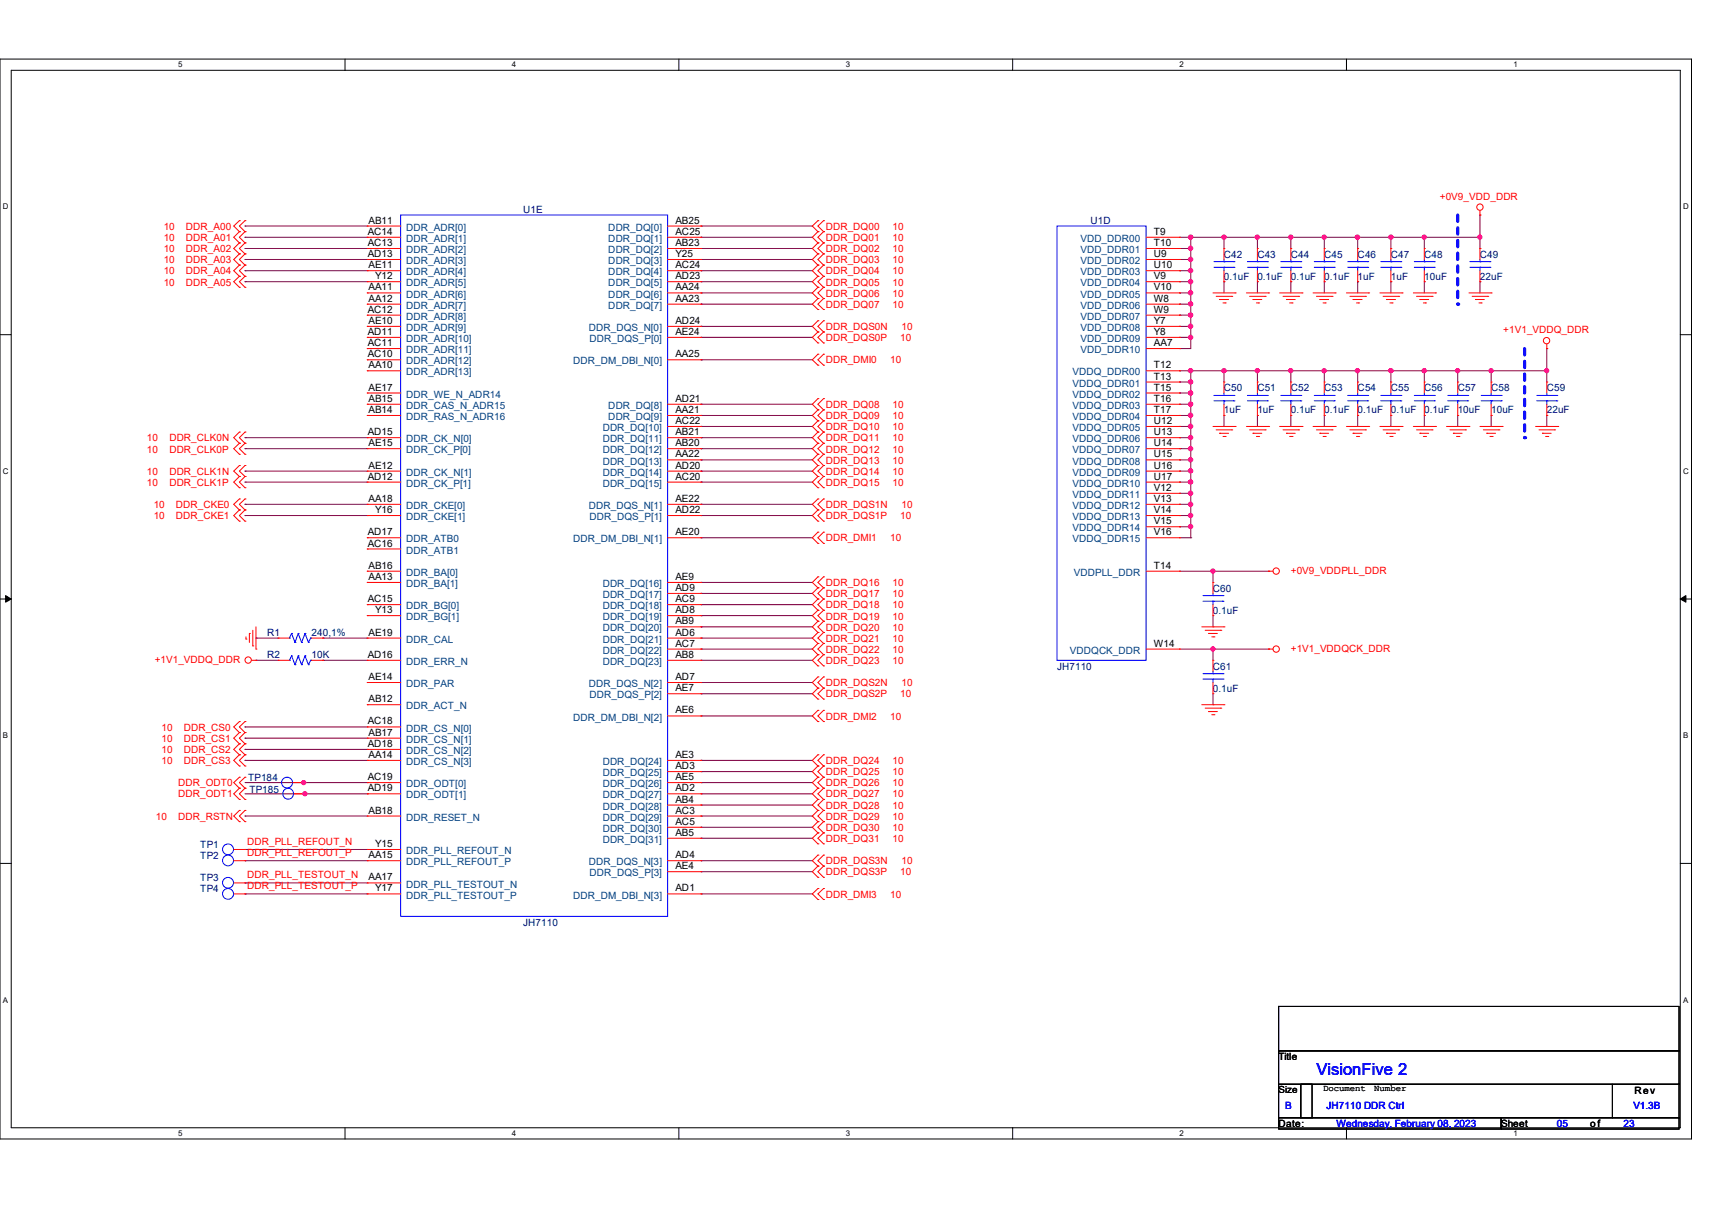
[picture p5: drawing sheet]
<svg xmlns="http://www.w3.org/2000/svg" width="297mm" height="210mm" viewBox="0 0 297 210" stroke-linecap="round" stroke-linejoin="round" font-family="sans-serif">
<defs><g id="words">
<text font-size="2.9" fill="#00f" x="228.4" y="186.4">VisionFive 2</text>
<g font-size="1.7" fill="#f00">
<text x="249.8" y="34.6">+0V9_VDD_DDR</text>
<text x="28.4" y="41.8">10</text>
<text x="28.4" y="39.9">10</text>
<text x="32.3" y="41.8">DDR_A01</text>
<text x="32.3" y="39.9">DDR_A00</text>
<text x="143.3" y="39.9">DDR_DQ00</text>
<text x="143.3" y="41.8">DDR_DQ01</text>
<text x="154.9" y="39.9">10</text>
<text x="154.9" y="41.8">10</text>
<text x="28.4" y="43.7">10</text>
<text x="28.4" y="47.6">10</text>
<text x="28.4" y="45.6">10</text>
<text x="32.3" y="43.7">DDR_A02</text>
<text x="32.3" y="47.6">DDR_A04</text>
<text x="32.3" y="45.6">DDR_A03</text>
<text x="143.3" y="43.7">DDR_DQ02</text>
<text x="143.3" y="45.6">DDR_DQ03</text>
<text x="143.3" y="47.6">DDR_DQ04</text>
<text x="154.9" y="43.7">10</text>
<text x="154.9" y="45.6">10</text>
<text x="154.9" y="47.6">10</text>
<text x="28.4" y="49.5">10</text>
<text x="32.3" y="49.5">DDR_A05</text>
<text x="143.3" y="49.5">DDR_DQ05</text>
<text x="143.3" y="51.4">DDR_DQ06</text>
<text x="143.3" y="53.4">DDR_DQ07</text>
<text x="154.9" y="49.5">10</text>
<text x="154.9" y="51.4">10</text>
<text x="154.9" y="53.4">10</text>
<text x="143.3" y="57.2">DDR_DQS0N</text>
<text x="143.3" y="59.2">DDR_DQS0P</text>
<text x="156.2" y="59.2">10</text>
<text x="156.4" y="57.2">10</text>
<text x="260.8" y="57.8">+1V1_VDDQ_DDR</text>
<text x="143.3" y="63">DDR_DMI0</text>
<text x="154.4" y="63">10</text>
<text x="143.3" y="70.7">DDR_DQ08</text>
<text x="154.9" y="70.7">10</text>
<text x="25.5" y="76.5">10</text>
<text x="29.4" y="76.5">DDR_CLK0N</text>
<text x="143.3" y="72.7">DDR_DQ09</text>
<text x="143.3" y="74.6">DDR_DQ10</text>
<text x="143.3" y="76.5">DDR_DQ11</text>
<text x="154.9" y="72.7">10</text>
<text x="154.9" y="74.6">10</text>
<text x="154.9" y="76.5">10</text>
<text x="25.5" y="78.5">10</text>
<text x="25.5" y="82.3">10</text>
<text x="29.4" y="78.5">DDR_CLK0P</text>
<text x="29.4" y="82.3">DDR_CLK1N</text>
<text x="143.3" y="78.5">DDR_DQ12</text>
<text x="143.3" y="80.4">DDR_DQ13</text>
<text x="143.3" y="82.3">DDR_DQ14</text>
<text x="154.9" y="78.5">10</text>
<text x="154.9" y="80.4">10</text>
<text x="154.9" y="82.3">10</text>
<text x="25.5" y="84.2">10</text>
<text x="26.7" y="88.1">10</text>
<text x="29.4" y="84.2">DDR_CLK1P</text>
<text x="30.5" y="88.1">DDR_CKE0</text>
<text x="143.3" y="84.2">DDR_DQ15</text>
<text x="143.3" y="88.1">DDR_DQS1N</text>
<text x="154.9" y="84.2">10</text>
<text x="156.4" y="88.1">10</text>
<text x="26.7" y="90">10</text>
<text x="30.5" y="90">DDR_CKE1</text>
<text x="143.3" y="90">DDR_DQS1P</text>
<text x="143.3" y="93.9">DDR_DMI1</text>
<text x="154.4" y="93.9">10</text>
<text x="156.2" y="90">10</text>
<text x="143.3" y="101.6">DDR_DQ16</text>
<text x="154.9" y="101.6">10</text>
<text x="223.9" y="99.5">+0V9_VDDPLL_DDR</text>
<text x="143.3" y="103.5">DDR_DQ17</text>
<text x="143.3" y="105.5">DDR_DQ18</text>
<text x="143.3" y="107.4">DDR_DQ19</text>
<text x="154.9" y="103.5">10</text>
<text x="154.9" y="105.5">10</text>
<text x="154.9" y="107.4">10</text>
<text x="143.3" y="109.3">DDR_DQ20</text>
<text x="143.3" y="111.3">DDR_DQ21</text>
<text x="143.3" y="113.2">DDR_DQ22</text>
<text x="154.9" y="109.3">10</text>
<text x="154.9" y="111.3">10</text>
<text x="154.9" y="113.2">10</text>
<text x="223.9" y="113">+1V1_VDDQCK_DDR</text>
<text x="26.8" y="114.9">+1V1_VDDQ_DDR</text>
<text x="143.3" y="115.1">DDR_DQ23</text>
<text x="143.3" y="119">DDR_DQS2N</text>
<text x="154.9" y="115.1">10</text>
<text x="156.4" y="119">10</text>
<text x="143.3" y="120.9">DDR_DQS2P</text>
<text x="143.3" y="124.8">DDR_DMI2</text>
<text x="154.4" y="124.8">10</text>
<text x="156.2" y="120.9">10</text>
<text x="28" y="126.7">10</text>
<text x="28" y="128.6">10</text>
<text x="28" y="130.6">10</text>
<text x="31.9" y="126.7">DDR_CS0</text>
<text x="31.9" y="128.6">DDR_CS1</text>
<text x="31.9" y="130.6">DDR_CS2</text>
<text x="28" y="132.5">10</text>
<text x="30.9" y="136.4">DDR_ODT0</text>
<text x="31.9" y="132.5">DDR_CS3</text>
<text x="143.3" y="132.5">DDR_DQ24</text>
<text x="143.3" y="134.4">DDR_DQ25</text>
<text x="143.3" y="136.4">DDR_DQ26</text>
<text x="154.9" y="132.5">10</text>
<text x="154.9" y="134.4">10</text>
<text x="154.9" y="136.4">10</text>
<text x="27.1" y="142.2">10</text>
<text x="30.9" y="138.3">DDR_ODT1</text>
<text x="30.9" y="142.2">DDR_RSTN</text>
<text x="143.3" y="138.3">DDR_DQ27</text>
<text x="143.3" y="140.2">DDR_DQ28</text>
<text x="143.3" y="142.2">DDR_DQ29</text>
<text x="154.9" y="138.3">10</text>
<text x="154.9" y="140.2">10</text>
<text x="154.9" y="142.2">10</text>
<text x="42.9" y="146.5">DDR_PLL_REFOUT_N</text>
<text x="42.9" y="148.5">DDR_PLL_REFOUT_P</text>
<text x="143.3" y="144.1">DDR_DQ30</text>
<text x="143.3" y="146">DDR_DQ31</text>
<text x="143.3" y="149.9">DDR_DQS3N</text>
<text x="154.9" y="144.1">10</text>
<text x="154.9" y="146">10</text>
<text x="156.4" y="149.9">10</text>
<text x="42.9" y="152.3">DDR_PLL_TESTOUT_N</text>
<text x="42.9" y="154.2">DDR_PLL_TESTOUT_P</text>
<text x="143.3" y="151.8">DDR_DQS3P</text>
<text x="143.3" y="155.7">DDR_DMI3</text>
<text x="154.4" y="155.7">10</text>
<text x="156.2" y="151.8">10</text>
</g>
<g font-size="1.7">
<text x="63.8" y="40.7">AC14</text>
<text x="63.9" y="38.8">AB11</text>
<text x="117.2" y="38.8">AB25</text>
<text x="117.2" y="40.7">AC25</text>
<text x="200.2" y="40.7">T9</text>
<text x="63.8" y="42.7">AC13</text>
<text x="63.8" y="44.6">AD13</text>
<text x="63.9" y="46.5">AE11</text>
<text x="117.2" y="44.6">Y25</text>
<text x="117.2" y="42.7">AB23</text>
<text x="117.2" y="46.5">AC24</text>
<text x="200.2" y="42.7">T10</text>
<text x="200.2" y="44.6">U9</text>
<text x="200.2" y="46.5">U10</text>
<text x="63.9" y="50.4">AA11</text>
<text x="63.9" y="52.3">AA12</text>
<text x="65.1" y="48.4">Y12</text>
<text x="117.2" y="52.3">AA23</text>
<text x="117.2" y="50.4">AA24</text>
<text x="117.2" y="48.4">AD23</text>
<text x="200.2" y="48.4">V9</text>
<text x="200.2" y="50.4">V10</text>
<text x="200.2" y="52.3">W8</text>
<text x="63.8" y="54.2">AC12</text>
<text x="63.8" y="58.1">AD11</text>
<text x="63.9" y="56.2">AE10</text>
<text x="117.2" y="56.2">AD24</text>
<text x="117.2" y="58.1">AE24</text>
<text x="200.2" y="54.2">W9</text>
<text x="200.2" y="56.2">Y7</text>
<text x="200.2" y="58.1">Y8</text>
<text x="63.8" y="62">AC10</text>
<text x="63.8" y="60">AC11</text>
<text x="63.9" y="63.9">AA10</text>
<text x="117.2" y="62">AA25</text>
<text x="200.2" y="60">AA7</text>
<text x="200.2" y="63.9">T12</text>
<text x="200.2" y="65.8">T13</text>
<text x="63.9" y="71.6">AB14</text>
<text x="63.9" y="69.7">AB15</text>
<text x="63.9" y="67.7">AE17</text>
<text x="117.2" y="71.6">AA21</text>
<text x="117.2" y="69.7">AD21</text>
<text x="200.2" y="67.7">T15</text>
<text x="200.2" y="69.7">T16</text>
<text x="200.2" y="71.6">T17</text>
<text x="63.8" y="75.5">AD15</text>
<text x="63.9" y="77.4">AE15</text>
<text x="117.2" y="77.4">AB20</text>
<text x="117.2" y="75.5">AB21</text>
<text x="117.2" y="73.5">AC22</text>
<text x="200.2" y="73.5">U12</text>
<text x="200.2" y="75.5">U13</text>
<text x="200.2" y="77.4">U14</text>
<text x="63.8" y="83.2">AD12</text>
<text x="63.9" y="81.3">AE12</text>
<text x="117.2" y="79.3">AA22</text>
<text x="117.2" y="83.2">AC20</text>
<text x="117.2" y="81.3">AD20</text>
<text x="200.2" y="79.3">U15</text>
<text x="200.2" y="81.3">U16</text>
<text x="200.2" y="83.2">U17</text>
<text x="63.9" y="87">AA18</text>
<text x="65.1" y="89">Y16</text>
<text x="117.2" y="89">AD22</text>
<text x="117.2" y="87">AE22</text>
<text x="200.2" y="85.1">V12</text>
<text x="200.2" y="87">V13</text>
<text x="200.2" y="89">V14</text>
<text x="63.8" y="94.8">AC16</text>
<text x="63.8" y="92.8">AD17</text>
<text x="117.2" y="92.8">AE20</text>
<text x="200.2" y="90.9">V15</text>
<text x="200.2" y="92.8">V16</text>
<text x="63.9" y="100.6">AA13</text>
<text x="63.9" y="98.6">AB16</text>
<text x="117.2" y="100.6">AE9</text>
<text x="200.2" y="98.6">T14</text>
<text x="63.8" y="104.4">AC15</text>
<text x="65.1" y="106.3">Y13</text>
<text x="117.2" y="104.4">AC9</text>
<text x="117.2" y="106.3">AD8</text>
<text x="117.2" y="102.5">AD9</text>
<text x="63.9" y="110.2">AE19</text>
<text x="117.2" y="108.3">AB9</text>
<text x="117.2" y="112.1">AC7</text>
<text x="117.2" y="110.2">AD6</text>
<text x="200.2" y="112.1">W14</text>
<text x="63.8" y="114.1">AD16</text>
<text x="63.9" y="117.9">AE14</text>
<text x="117.2" y="114.1">AB8</text>
<text x="117.2" y="117.9">AD7</text>
<text x="117.2" y="119.9">AE7</text>
<text x="63.8" y="125.6">AC18</text>
<text x="63.9" y="121.8">AB12</text>
<text x="117.2" y="123.7">AE6</text>
<text x="63.8" y="129.5">AD18</text>
<text x="63.9" y="131.4">AA14</text>
<text x="63.9" y="127.6">AB17</text>
<text x="117.2" y="131.4">AE3</text>
<text x="63.8" y="135.3">AC19</text>
<text x="63.8" y="137.2">AD19</text>
<text x="117.2" y="137.2">AD2</text>
<text x="117.2" y="133.4">AD3</text>
<text x="117.2" y="135.3">AE5</text>
<text x="63.9" y="141.1">AB18</text>
<text x="117.2" y="139.2">AB4</text>
<text x="117.2" y="141.1">AC3</text>
<text x="117.2" y="143">AC5</text>
<text x="63.9" y="148.8">AA15</text>
<text x="65.1" y="146.9">Y15</text>
<text x="117.2" y="144.9">AB5</text>
<text x="117.2" y="148.8">AD4</text>
<text x="63.9" y="152.7">AA17</text>
<text x="65.1" y="154.6">Y17</text>
<text x="117.2" y="154.6">AD1</text>
<text x="117.2" y="150.7">AE4</text>
<text x="221.8" y="183.9">Title</text>
<text x="221.8" y="189.6">Size</text>
<text x="283.6" y="189.7">Rev</text>
<text x="221.8" y="195.5">Date:</text>
<text x="260.4" y="195.5">Sheet</text>
<text x="275.9" y="195.5">of</text>
</g>
<g font-size="1.7" fill="#004080">
<text x="70.5" y="40">DDR_ADR[0]</text>
<text x="70.5" y="42">DDR_ADR[1]</text>
<text x="105.5" y="40">DDR_DQ[0]</text>
<text x="105.5" y="42">DDR_DQ[1]</text>
<text x="187.4" y="42">VDD_DDR00</text>
<text x="70.5" y="43.9">DDR_ADR[2]</text>
<text x="70.5" y="45.8">DDR_ADR[3]</text>
<text x="70.5" y="47.8">DDR_ADR[4]</text>
<text x="105.5" y="45.8">DDR_DQ[3]</text>
<text x="105.5" y="43.9">DDR_DQ[2]</text>
<text x="105.5" y="47.8">DDR_DQ[4]</text>
<text x="187.4" y="43.9">VDD_DDR01</text>
<text x="187.4" y="45.8">VDD_DDR02</text>
<text x="187.4" y="47.8">VDD_DDR03</text>
<text x="70.5" y="49.7">DDR_ADR[5]</text>
<text x="70.5" y="51.6">DDR_ADR[6]</text>
<text x="70.5" y="53.6">DDR_ADR[7]</text>
<text x="105.5" y="53.6">DDR_DQ[7]</text>
<text x="105.5" y="51.6">DDR_DQ[6]</text>
<text x="105.5" y="49.7">DDR_DQ[5]</text>
<text x="187.4" y="49.7">VDD_DDR04</text>
<text x="187.4" y="51.6">VDD_DDR05</text>
<text x="187.4" y="53.6">VDD_DDR06</text>
<text x="70.5" y="55.5">DDR_ADR[8]</text>
<text x="70.5" y="59.3">DDR_ADR[10]</text>
<text x="70.5" y="57.4">DDR_ADR[9]</text>
<text x="102.1" y="57.4">DDR_DQS_N[0]</text>
<text x="102.3" y="59.3">DDR_DQS_P[0]</text>
<text x="187.4" y="55.5">VDD_DDR07</text>
<text x="187.4" y="57.4">VDD_DDR08</text>
<text x="187.4" y="59.3">VDD_DDR09</text>
<text x="70.5" y="65.1">DDR_ADR[13]</text>
<text x="70.5" y="63.2">DDR_ADR[12]</text>
<text x="70.5" y="61.3">DDR_ADR[11]</text>
<text x="99.4" y="63.2">DDR_DM_DBI_N[0]</text>
<text x="186.1" y="65.1">VDDQ_DDR00</text>
<text x="187.4" y="61.3">VDD_DDR10</text>
<text x="70.5" y="70.9">DDR_CAS_N_ADR15</text>
<text x="70.5" y="69">DDR_WE_N_ADR14</text>
<text x="105.5" y="70.9">DDR_DQ[8]</text>
<text x="186.1" y="67.1">VDDQ_DDR01</text>
<text x="186.1" y="69">VDDQ_DDR02</text>
<text x="186.1" y="70.9">VDDQ_DDR03</text>
<text x="70.5" y="72.9">DDR_RAS_N_ADR16</text>
<text x="70.5" y="76.7">DDR_CK_N[0]</text>
<text x="104.6" y="76.7">DDR_DQ[11]</text>
<text x="104.6" y="74.8">DDR_DQ[10]</text>
<text x="105.5" y="72.9">DDR_DQ[9]</text>
<text x="186.1" y="72.9">VDDQ_DDR04</text>
<text x="186.1" y="74.8">VDDQ_DDR05</text>
<text x="186.1" y="76.7">VDDQ_DDR06</text>
<text x="70.5" y="82.5">DDR_CK_N[1]</text>
<text x="70.5" y="78.6">DDR_CK_P[0]</text>
<text x="104.6" y="80.6">DDR_DQ[13]</text>
<text x="104.6" y="78.6">DDR_DQ[12]</text>
<text x="104.6" y="82.5">DDR_DQ[14]</text>
<text x="186.1" y="78.6">VDDQ_DDR07</text>
<text x="186.1" y="80.6">VDDQ_DDR08</text>
<text x="186.1" y="82.5">VDDQ_DDR09</text>
<text x="70.5" y="88.3">DDR_CKE[0]</text>
<text x="70.5" y="84.4">DDR_CK_P[1]</text>
<text x="102.1" y="88.3">DDR_DQS_N[1]</text>
<text x="104.6" y="84.4">DDR_DQ[15]</text>
<text x="186.1" y="84.4">VDDQ_DDR10</text>
<text x="186.1" y="86.4">VDDQ_DDR11</text>
<text x="186.1" y="88.3">VDDQ_DDR12</text>
<text x="70.5" y="90.2">DDR_CKE[1]</text>
<text x="70.5" y="94.1">DDR_ATB0</text>
<text x="99.4" y="94.1">DDR_DM_DBI_N[1]</text>
<text x="102.3" y="90.2">DDR_DQS_P[1]</text>
<text x="186.1" y="90.2">VDDQ_DDR13</text>
<text x="186.1" y="92.2">VDDQ_DDR14</text>
<text x="186.1" y="94.1">VDDQ_DDR15</text>
<text x="70.5" y="101.8">DDR_BA[1]</text>
<text x="70.5" y="99.9">DDR_BA[0]</text>
<text x="70.5" y="96">DDR_ATB1</text>
<text x="104.6" y="101.8">DDR_DQ[16]</text>
<text x="186.3" y="99.9">VDDPLL_DDR</text>
<text x="70.5" y="107.6">DDR_BG[1]</text>
<text x="70.5" y="105.7">DDR_BG[0]</text>
<text x="104.6" y="105.7">DDR_DQ[18]</text>
<text x="104.6" y="107.6">DDR_DQ[19]</text>
<text x="104.6" y="103.7">DDR_DQ[17]</text>
<text x="70.5" y="111.5">DDR_CAL</text>
<text x="104.6" y="109.5">DDR_DQ[20]</text>
<text x="104.6" y="113.4">DDR_DQ[22]</text>
<text x="104.6" y="111.5">DDR_DQ[21]</text>
<text x="185.6" y="113.4">VDDQCK_DDR</text>
<text x="70.5" y="115.3">DDR_ERR_N</text>
<text x="70.5" y="119.2">DDR_PAR</text>
<text x="102.1" y="119.2">DDR_DQS_N[2]</text>
<text x="104.6" y="115.3">DDR_DQ[23]</text>
<text x="70.5" y="123">DDR_ACT_N</text>
<text x="99.4" y="125">DDR_DM_DBI_N[2]</text>
<text x="102.3" y="121.1">DDR_DQS_P[2]</text>
<text x="70.5" y="128.8">DDR_CS_N[1]</text>
<text x="70.5" y="126.9">DDR_CS_N[0]</text>
<text x="70.5" y="130.8">DDR_CS_N[2]</text>
<text x="70.5" y="132.7">DDR_CS_N[3]</text>
<text x="70.5" y="136.5">DDR_ODT[0]</text>
<text x="104.6" y="134.6">DDR_DQ[25]</text>
<text x="104.6" y="132.7">DDR_DQ[24]</text>
<text x="104.6" y="136.5">DDR_DQ[26]</text>
<text x="70.5" y="142.3">DDR_RESET_N</text>
<text x="70.5" y="138.5">DDR_ODT[1]</text>
<text x="104.6" y="140.4">DDR_DQ[28]</text>
<text x="104.6" y="142.3">DDR_DQ[29]</text>
<text x="104.6" y="138.5">DDR_DQ[27]</text>
<text x="70.5" y="148.1">DDR_PLL_REFOUT_N</text>
<text x="104.6" y="146.2">DDR_DQ[31]</text>
<text x="104.6" y="144.3">DDR_DQ[30]</text>
<text x="70.5" y="155.8">DDR_PLL_TESTOUT_P</text>
<text x="70.5" y="150.1">DDR_PLL_REFOUT_P</text>
<text x="70.5" y="153.9">DDR_PLL_TESTOUT_N</text>
<text x="99.4" y="155.8">DDR_DM_DBI_N[3]</text>
<text x="102.1" y="150.1">DDR_DQS_N[3]</text>
<text x="102.3" y="152">DDR_DQS_P[3]</text>
</g>
<g font-size="1.7" fill="#000080">
<text x="90.8" y="37">U1E</text>
<text x="189.2" y="38.9">U1D</text>
<text x="212.3" y="44.7">C42</text>
<text x="218.1" y="44.7">C43</text>
<text x="223.9" y="44.7">C44</text>
<text x="229.7" y="44.7">C45</text>
<text x="235.5" y="44.7">C46</text>
<text x="241.3" y="44.7">C47</text>
<text x="247.1" y="44.7">C48</text>
<text x="256.7" y="44.7">C49</text>
<text x="212.3" y="48.6">0.1uF</text>
<text x="218.1" y="48.6">0.1uF</text>
<text x="223.9" y="48.6">0.1uF</text>
<text x="229.7" y="48.6">0.1uF</text>
<text x="235.5" y="48.6">1uF</text>
<text x="241.3" y="48.6">1uF</text>
<text x="247.1" y="48.6">10uF</text>
<text x="256.7" y="48.6">22uF</text>
<text x="212.3" y="67.9">C50</text>
<text x="212.3" y="71.7">1uF</text>
<text x="218.1" y="67.9">C51</text>
<text x="218.1" y="71.7">1uF</text>
<text x="223.9" y="67.9">C52</text>
<text x="223.9" y="71.7">0.1uF</text>
<text x="229.7" y="67.9">C53</text>
<text x="229.7" y="71.7">0.1uF</text>
<text x="235.5" y="67.9">C54</text>
<text x="235.5" y="71.7">0.1uF</text>
<text x="241.3" y="67.9">C55</text>
<text x="241.3" y="71.7">0.1uF</text>
<text x="247.1" y="67.9">C56</text>
<text x="247.1" y="71.7">0.1uF</text>
<text x="252.9" y="67.9">C57</text>
<text x="252.9" y="71.7">10uF</text>
<text x="258.7" y="67.9">C58</text>
<text x="258.7" y="71.7">10uF</text>
<text x="268.3" y="67.9">C59</text>
<text x="268.3" y="71.7">22uF</text>
<text x="210.4" y="102.6">C60</text>
<text x="210.4" y="106.5">0.1uF</text>
<text x="46.4" y="110.3">R1</text>
<text x="54.1" y="110.3">240,1%</text>
<text x="46.4" y="114.2">R2</text>
<text x="54.1" y="114.2">10K</text>
<text x="183.4" y="116.1">JH7110</text>
<text x="210.4" y="116.1">C61</text>
<text x="210.4" y="120">0.1uF</text>
<text x="43.1" y="135.4">TP184</text>
<text x="43.3" y="137.5">TP185</text>
<text x="34.8" y="148.9">TP2</text>
<text x="34.8" y="147">TP1</text>
<text x="34.8" y="152.8">TP3</text>
<text x="34.8" y="154.7">TP4</text>
<text x="90.8" y="160.5">JH7110</text>
</g>
<g font-size="1.7" fill="#00f">
<text x="223" y="192.4">B</text>
<text x="230.1" y="192.4">JH7110 DDR Ctrl</text>
<text x="231.9" y="195.4">Wednesday, February 08, 2023</text>
<text x="270.1" y="195.4">05</text>
<text x="281.6" y="195.4">23</text>
<text x="283.4" y="192.4">V1.3B</text>
</g>
<g font-size="1.6">
<text x="229.5" y="189.3">Document</text>
<text x="238.4" y="189.3">Number</text>
</g>
<g font-size="1.4">
<text x="30.9" y="11.7">5</text>
<text x="88.8" y="11.7">4</text>
<text x="146.7" y="11.7">3</text>
<text x="204.6" y="11.7">2</text>
<text x="262.6" y="11.7">1</text>
<text x=".5" y="36.3">D</text>
<text x="292" y="36.3">D</text>
<text x=".5" y="82.2">C</text>
<text x="292" y="82.2">C</text>
<text x=".5" y="128">B</text>
<text x="292" y="128">B</text>
<text x=".5" y="173.9">A</text>
<text x="292" y="173.9">A</text>
<text x="30.9" y="197">5</text>
<text x="88.8" y="197">4</text>
<text x="146.7" y="197">3</text>
<text x="204.6" y="197">2</text>
<text x="262.6" y="197">1</text>
</g>
</g></defs>
<path d="M0 10.2h293.5v187.3h-293.5zM1.9 12.2h289.6v183.4h-289.6z" fill="none" stroke="#000" stroke-width=".17"/>
<g fill="#fff">
<path d="M30.9 10.5h.8v1.5h-.8z"/>
<path d="M30.9 195.8h.8v1.5h-.8z"/>
</g>
<path d="M59.9 10.2v2M59.9 195.6v1.9" fill="none" stroke="#000" stroke-width=".17"/>
<g fill="#fff">
<path d="M88.8 10.5h.8v1.5h-.8z"/>
<path d="M88.8 195.8h.8v1.5h-.8z"/>
</g>
<path d="M117.8 10.2v2M117.8 195.6v1.9" fill="none" stroke="#000" stroke-width=".17"/>
<g fill="#fff">
<path d="M146.7 10.5h.8v1.5h-.8z"/>
<path d="M146.7 195.8h.8v1.5h-.8z"/>
</g>
<path d="M175.7 10.2v2M175.7 195.6v1.9" fill="none" stroke="#000" stroke-width=".17"/>
<g fill="#fff">
<path d="M204.6 10.5h.8v1.5h-.8z"/>
<path d="M204.6 195.8h.8v1.5h-.8z"/>
</g>
<path d="M233.6 10.2v2M233.6 195.6v1.9" fill="none" stroke="#000" stroke-width=".17"/>
<g fill="#fff">
<path d="M262.6 10.5h.7v1.5h-.7z"/>
<path d="M262.6 195.8h.7v1.5h-.7z"/>
<path d="M.5 35.1h1v1.5h-1z"/>
<path d="M292 35.1h1v1.5h-1z"/>
<path d="M.5 80.9h1v1.6h-1z"/>
<path d="M292 80.9h1v1.6h-1z"/>
</g>
<path d="M0 58h1.9M291.5 58h2" fill="none" stroke="#000" stroke-width=".17"/>
<g fill="#fff">
<path d="M.5 126.8h.9v1.5h-.9z"/>
<path d="M292 126.8h.9v1.5h-.9z"/>
</g>
<path d="M0 103.9h1.9M291.5 103.9h2" fill="none" stroke="#000" stroke-width=".17"/>
<path d="M1 103.3l.9 .6-.9 .5zM291.5 103.9l1-.6v1.1z" fill="#000" stroke="#000" stroke-width=".17"/>
<g fill="#fff">
<path d="M.5 172.6h.9v1.6h-.9z"/>
<path d="M292 172.6h.9v1.6h-.9z"/>
</g>
<path d="M0 149.7h1.9M291.5 149.7h2" fill="none" stroke="#000" stroke-width=".17"/>
<path d="M252.9 37.3v15.4" fill="none" stroke="#00f" stroke-width=".55" stroke-dasharray="1.1"/>
<circle cx="252.9" cy="52.7" r=".28" fill="#00f" stroke-dasharray="1.1"/>
<path d="M264.5 60.5v15.4" fill="none" stroke="#00f" stroke-width=".55" stroke-dasharray="1.1"/>
<circle cx="264.5" cy="75.9" r=".28" fill="#00f" stroke-dasharray="1.1"/>
<g fill="none" stroke="#800040" stroke-width=".17">
<path d="M42.5 39.2h.1M42.5 39.2h21.2M121.6 39.2h.1M121.6 39.2h19.3M256.8 37.3h.1M256.8 37.3v5.8M42.5 41.1h.1M42.5 43.1h.1M42.5 45h.1M42.5 46.9h.1M42.5 48.9h.1M42.5 41.1h21.2"/>
<path d="M42.5 43.1h21.2M42.5 45h21.2M42.5 46.9h21.2M42.5 48.9h21.2M121.6 41.1h.1M121.6 43.1h.1M121.6 45h.1M121.6 46.9h.1M121.6 48.9h.1M121.6 50.8h.1M121.6 52.7h.1M121.6 56.6h.1"/>
<path d="M121.6 58.5h.1M121.6 41.1h19.3M121.6 43.1h19.3M121.6 45h19.3M121.6 46.9h19.3M121.6 48.9h19.3M121.6 50.8h19.3M121.6 52.7h19.3M121.6 56.6h19.3M121.6 58.5h19.3M204.6 46.9h.1M204.6 48.9h.1"/>
<path d="M204.6 50.8h.1M204.6 52.7h.1M204.6 54.7h.1M204.6 56.6h.1M204.6 58.5h.1M204.6 41.1h52.2M204.6 43.1h2M204.6 45h2M204.6 46.9h2M204.6 48.9h2M204.6 50.8h2M204.6 52.7h2"/>
<path d="M204.6 56.6h2M204.6 58.5h2M204.6 54.7h2M206.6 41.1h.1M206.6 43.1h.1M206.6 45h.1M206.6 46.9h.1M206.6 48.9h.1M206.6 50.8h.1M206.6 52.7h.1M206.6 54.7h.1M206.6 56.6h.1"/>
<path d="M206.6 58.5h.1M206.6 41.1v19.4h-2M212.3 48.9h.1M212.3 41.1h.1M212.3 41.1v2M212.3 48.9v1.9M218.1 41.1h.1M218.1 48.9h.1M218.1 41.1v2M218.1 48.9v1.9M223.9 41.1h.1M223.9 48.9h.1"/>
<path d="M223.9 41.1v2M223.9 48.9v1.9M229.7 41.1h.1M229.7 48.9h.1M229.7 41.1v2M229.7 48.9v1.9M235.5 48.9h.1M235.5 41.1h.1M235.5 41.1v2M235.5 48.9v1.9M241.3 41.1h.1M241.3 48.9h.1"/>
<path d="M241.3 41.1v2M241.3 48.9v1.9M247.1 48.9h.1M247.1 41.1h.1M247.1 41.1v2M247.1 48.9v1.9M256.8 41.1h.1M256.8 48.9h.1M256.8 43.1h.1M256.8 48.9v1.9M42.5 75.9h.1M42.5 77.8h.1"/>
<path d="M42.5 75.9h21.2M42.5 77.8h21.2M121.6 70.1h.1M121.6 72.1h.1M121.6 74h.1M121.6 75.9h.1M121.6 77.8h.1M121.6 79.8h.1M121.6 62.4h.1M121.6 70.1h19.3M121.6 72.1h19.3M121.6 74h19.3"/>
<path d="M121.6 75.9h19.3M121.6 77.8h19.3M121.6 79.8h19.3M121.6 62.4h19.3M204.6 60.5h.1M204.6 64.3h.1M204.6 66.3h.1M204.6 68.2h.1M204.6 70.1h.1M204.6 72.1h.1M204.6 74h.1M204.6 75.9h.1"/>
<path d="M204.6 77.8h.1M204.6 79.8h.1M204.6 70.1h2M204.6 72.1h2M204.6 74h2M204.6 75.9h2M204.6 77.8h2M204.6 79.8h2M204.6 64.3h63.8M204.6 66.3h2M204.6 68.2h2M206.6 64.3h.1"/>
<path d="M206.6 66.3h.1M206.6 68.2h.1M206.6 70.1h.1M206.6 72.1h.1M206.6 74h.1M206.6 75.9h.1M206.6 77.8h.1M206.6 79.8h.1M206.6 64.3v29M212.3 64.3h.1M212.3 72.1h.1M212.3 64.3v2"/>
<path d="M212.3 72.1v1.9M218.1 72.1h.1M218.1 64.3h.1M218.1 64.3v2M218.1 72.1v1.9M223.9 64.3h.1M223.9 72.1h.1M223.9 64.3v2M223.9 72.1v1.9M229.7 72.1h.1M229.7 64.3h.1M229.7 64.3v2"/>
<path d="M229.7 72.1v1.9M235.5 64.3h.1M235.5 72.1h.1M235.5 64.3v2M235.5 72.1v1.9M241.3 64.3h.1M241.3 72.1h.1M241.3 64.3v2M241.3 72.1v1.9M247.1 64.3h.1M247.1 72.1h.1M247.1 64.3v2"/>
<path d="M247.1 72.1v1.9M252.9 64.3h.1M252.9 72.1h.1M252.9 64.3v2M252.9 72.1v1.9M258.7 64.3h.1M258.7 72.1h.1M258.7 64.3v2M258.7 72.1v1.9M268.4 72.1h.1M268.4 60.5h.1M268.4 64.3h.1"/>
<path d="M268.4 60.5v5.8M268.4 72.1v1.9M42.5 81.7h.1M42.5 83.6h.1M42.5 87.5h.1M42.5 89.4h.1M42.5 81.7h21.2M42.5 83.6h21.2M42.5 87.5h21.2M42.5 89.4h21.2M121.6 81.7h.1M121.6 83.6h.1"/>
<path d="M121.6 87.5h.1M121.6 89.4h.1M121.6 93.3h.1M121.6 81.7h19.3M121.6 83.6h19.3M121.6 87.5h19.3M121.6 89.4h19.3M121.6 93.3h19.3M204.6 81.7h.1M204.6 83.6h.1M204.6 85.6h.1M204.6 87.5h.1"/>
<path d="M204.6 89.4h.1M204.6 91.4h.1M204.6 81.7h2M204.6 83.6h2M204.6 87.5h2M204.6 89.4h2M204.6 93.3h2M204.6 85.6h2M204.6 91.4h2M204.6 99.1h15.5M206.6 81.7h.1M206.6 83.6h.1"/>
<path d="M206.6 85.6h.1M206.6 87.5h.1M206.6 89.4h.1M206.6 93.3h.1M206.6 91.4h.1M210.4 99.1h.1M210.4 99.1v1.9M220.1 99.1h.1M44.4 110.7h.1M44.4 114.5h.1M44.4 110.7h3.9M44.4 114.5h3.9"/>
<path d="M56 110.7h.1M56 114.5h.1M56 110.7h7.7M56 114.5h7.7M121.6 101h.1M121.6 102.9h.1M121.6 104.9h.1M121.6 106.8h.1M121.6 108.7h.1M121.6 110.7h.1M121.6 112.6h.1M121.6 114.5h.1"/>
<path d="M121.6 118.4h.1M121.6 101h19.3M121.6 102.9h19.3M121.6 104.9h19.3M121.6 106.8h19.3M121.6 108.7h19.3M121.6 110.7h19.3M121.6 112.6h19.3M121.6 114.5h19.3M121.6 118.4h19.3M204.6 112.6h15.5M210.4 108.7h.1"/>
<path d="M210.4 112.6h.1M210.4 106.8v1.9M210.4 112.6v1.9M220.1 112.6h.1M42.5 126.1h.1M42.5 128h.1M42.5 130h.1M42.5 131.9h.1M42.5 131.9h21.2M42.5 135.7h21.2M42.5 137.7h21.2M42.5 126.1h21.2"/>
<path d="M42.5 128h21.2M42.5 130h21.2M52.7 135.7h.1M52.9 137.7h.1M63.7 135.7h.1M63.7 137.7h.1M121.6 131.9h.1M121.6 133.8h.1M121.6 135.7h.1M121.6 137.7h.1M121.6 139.6h.1M121.6 120.3h.1"/>
<path d="M121.6 124.2h.1M121.6 131.9h19.3M121.6 133.8h19.3M121.6 135.7h19.3M121.6 137.7h19.3M121.6 139.6h19.3M121.6 120.3h19.3M121.6 124.2h19.3M210.4 122.2h.1M210.4 120.3v1.9M42.5 141.5h.1M42.5 147.3h.1"/>
<path d="M42.5 149.3h.1M42.5 153.1h.1M42.5 155h.1M42.5 141.5h21.2M42.5 149.3h21.2M42.5 155h21.2M42.5 147.3h21.2M42.5 153.1h21.2M121.6 141.5h.1M121.6 143.5h.1M121.6 145.4h.1M121.6 149.3h.1"/>
<path d="M121.6 151.2h.1M121.6 155h.1M121.6 141.5h19.3M121.6 143.5h19.3M121.6 145.4h19.3M121.6 149.3h19.3M121.6 151.2h19.3M121.6 155h19.3"/>
</g>
<g fill="#f0f" stroke="#f0f" stroke-width=".17">
<circle cx="206.6" cy="41.1" r=".37"/>
<circle cx="212.4" cy="41.1" r=".37"/>
<circle cx="229.7" cy="41.1" r=".36"/>
<circle cx="223.9" cy="41.1" r=".36"/>
<circle cx="218.1" cy="41.1" r=".36"/>
<circle cx="235.5" cy="41.1" r=".37"/>
<circle cx="206.6" cy="43.1" r=".37"/>
<circle cx="206.6" cy="48.9" r=".37"/>
<circle cx="206.6" cy="52.7" r=".37"/>
<circle cx="206.6" cy="58.5" r=".37"/>
<circle cx="206.6" cy="66.2" r=".37"/>
<circle cx="206.6" cy="64.3" r=".37"/>
<circle cx="206.6" cy="70.1" r=".37"/>
<circle cx="206.6" cy="68.2" r=".37"/>
<circle cx="206.6" cy="72" r=".37"/>
<circle cx="206.6" cy="73.9" r=".37"/>
<circle cx="206.6" cy="79.7" r=".37"/>
<circle cx="206.6" cy="77.8" r=".37"/>
<circle cx="206.6" cy="83.6" r=".37"/>
<circle cx="206.6" cy="81.7" r=".37"/>
<circle cx="206.6" cy="89.4" r=".37"/>
<circle cx="206.6" cy="87.5" r=".37"/>
<circle cx="206.6" cy="46.9" r=".37"/>
<circle cx="206.6" cy="50.8" r=".37"/>
<circle cx="206.6" cy="54.6" r=".37"/>
<circle cx="206.6" cy="56.6" r=".37"/>
<circle cx="206.6" cy="75.9" r=".37"/>
<circle cx="206.6" cy="85.5" r=".37"/>
<circle cx="206.6" cy="45" r=".37"/>
<circle cx="241.3" cy="41.1" r=".37"/>
<circle cx="247.1" cy="41.1" r=".36"/>
<circle cx="258.7" cy="64.3" r=".36"/>
<circle cx="252.9" cy="64.3" r=".36"/>
<circle cx="268.3" cy="64.3" r=".36"/>
<circle cx="247.1" cy="64.3" r=".36"/>
<circle cx="212.4" cy="64.3" r=".37"/>
<circle cx="218.1" cy="64.3" r=".36"/>
<circle cx="223.9" cy="64.3" r=".36"/>
<circle cx="235.5" cy="64.3" r=".37"/>
<circle cx="241.3" cy="64.3" r=".37"/>
<circle cx="256.7" cy="41.1" r=".36"/>
<circle cx="229.7" cy="64.3" r=".36"/>
<circle cx="210.4" cy="112.5" r=".36"/>
<circle cx="210.4" cy="99" r=".36"/>
<circle cx="206.6" cy="91.3" r=".37"/>
<circle cx="52.7" cy="135.7" r=".36"/>
<circle cx="52.9" cy="137.6" r=".36"/>
</g>
<g fill="none" stroke="#f00" stroke-width=".17">
<path d="M41.5 38.3h.1M41.5 38.3l-.9 .9 .9 1M42.5 38.3h.1M42.5 38.3l-1 .9 1 1M63.7 39.2h.1M63.7 39.2h5.8M115.8 39.2h5.8M121.6 39.2h.1M141.9 38.3h.1M141.9 38.3l-1 .9 1 1M142.9 38.3h.1M142.9 38.3l-1 .9 1 1"/>
<path d="M256.8 37.3h.1M256.8 36.5v.8M41.5 40.2h.1M41.5 42.1h.1M41.5 44h.1M41.5 46h.1M41.5 47.9h.1M41.5 49.8h.1M41.5 40.2l-.9 .9 .9 1M41.5 42.1l-.9 1 .9 .9M41.5 46l-.9 .9 .9 1M41.5 44l-.9 1 .9 1"/>
<path d="M41.5 47.9l-.9 1 .9 .9M42.5 40.2h.1M42.5 42.1h.1M42.5 44h.1M42.5 46h.1M42.5 47.9h.1M42.5 49.8h.1M42.5 40.2l-1 .9 1 1M42.5 42.1l-1 1 1 .9M42.5 46l-1 .9 1 1M42.5 44l-1 1 1 1M42.5 47.9l-1 1 1 .9"/>
<path d="M63.7 48.9h.1M63.7 50.8h.1M63.7 52.7h.1M63.7 54.7h.1M63.7 43.1h.1M63.7 41.1h.1M63.7 58.5h.1M63.7 45h.1M63.7 56.6h.1M63.7 46.9h.1M63.7 50.8h5.8M63.7 48.9h5.8"/>
<path d="M63.7 52.7h5.8M63.7 54.7h5.8M63.7 43.1h5.8M63.7 41.1h5.8M63.7 58.5h5.8M63.7 45h5.8M63.7 56.6h5.8M63.7 46.9h5.8M115.8 50.8h5.8M115.8 48.9h5.8M115.8 52.7h5.8M115.8 43.1h5.8"/>
<path d="M115.8 41.1h5.8M115.8 58.5h5.8M115.8 45h5.8M115.8 56.6h5.8M115.8 46.9h5.8M121.6 45h.1M121.6 52.7h.1M121.6 50.8h.1M121.6 43.1h.1M121.6 46.9h.1M121.6 41.1h.1M121.6 48.9h.1"/>
<path d="M121.6 56.6h.1M121.6 58.5h.1M141.9 40.2h.1M141.9 42.1h.1M141.9 44h.1M141.9 46h.1M141.9 47.9h.1M141.9 49.8h.1M141.9 51.8h.1M141.9 53.7h.1M141.9 55.6h.1M141.9 57.6h.1"/>
<path d="M141.9 59.5h.1M141.9 40.2l-1 .9 1 1M141.9 42.1l-1 1 1 .9M141.9 44l-1 1 1 1M141.9 46l-1 .9 1 1M141.9 47.9l-1 1 1 .9M141.9 49.8l-1 1 1 1M141.9 51.8l-1 .9 1 1M141.9 55.6l-1 1 1 1M141.9 57.6l-1 .9 1 1M142.9 40.2h.1M142.9 42.1h.1"/>
<path d="M142.9 44h.1M142.9 46h.1M142.9 47.9h.1M142.9 49.8h.1M142.9 51.8h.1M142.9 53.7h.1M142.9 57.6h.1M142.9 55.6h.1M142.9 59.5h.1M142.9 40.2l-1 .9 1 1M142.9 42.1l-1 1 1 .9M142.9 44l-1 1 1 1"/>
<path d="M142.9 46l-1 .9 1 1M142.9 47.9l-1 1 1 .9M142.9 49.8l-1 1 1 1M142.9 51.8l-1 .9 1 1M142.9 55.6l-1 1 1 1M142.9 57.6l-1 .9 1 1M198.8 50.8h5.8M198.8 48.9h5.8M198.8 52.7h5.8M198.8 54.7h5.8M198.8 43.1h5.8M198.8 41.1h5.8"/>
<path d="M198.8 58.5h5.8M198.8 45h5.8M198.8 56.6h5.8M198.8 46.9h5.8M204.6 41.1h.1M204.6 43.1h.1M204.6 45h.1M204.6 46.9h.1M204.6 48.9h.1M204.6 50.8h.1M204.6 52.7h.1M204.6 54.7h.1"/>
<path d="M204.6 56.6h.1M204.6 58.5h.1M210.4 50.8h3.9M211 51.4h2.7M211.6 51.9h.1M211.6 51.9h1.5M212.2 52.5h.4M212.3 43.1h.1M212.3 48.9h.1M212.3 43.1v1.9M212.3 46.9v2M212.6 52.5h.1"/>
<path d="M213.7 51.4h.1M214.3 50.8h.1M216.2 50.8h3.9M216.8 51.4h2.7M217.4 51.9h.1M217.4 51.9h1.5M218 52.5h.4M218.1 43.1h.1M218.1 48.9h.1M218.1 43.1v1.9M218.1 46.9v2M218.4 52.5h.1"/>
<path d="M219.5 51.4h.1M220.1 50.8h.1M222 50.8h3.9M222.6 51.4h2.7M223.2 51.9h.1M223.2 51.9h1.5M223.7 52.5h.5M223.9 43.1h.1M223.9 48.9h.1M223.9 43.1v1.9M223.9 46.9v2M224.2 52.5h.1"/>
<path d="M225.3 51.4h.1M225.9 50.8h.1M227.8 50.8h3.8M228.4 51.4h2.7M229 51.9h.1M229 51.9h1.5M229.5 52.5h.4M229.7 43.1h.1M229.7 48.9h.1M229.7 43.1v1.9M229.7 46.9v2M229.9 52.5h.1"/>
<path d="M231.1 51.4h.1M231.6 50.8h.1M233.6 50.8h3.8M234.2 51.4h2.7M234.7 51.9h.1M234.7 51.9h1.6M235.3 52.5h.4M235.5 43.1h.1M235.5 48.9h.1M235.5 43.1v1.9M235.5 46.9v2M235.7 52.5h.1"/>
<path d="M236.9 51.4h.1M237.4 50.8h.1M239.4 50.8h3.8M239.9 51.4h2.8M240.5 51.9h.1M240.5 51.9h1.6M241.1 52.5h.4M241.3 43.1h.1M241.3 48.9h.1M241.3 43.1v1.9M241.3 46.9v2M241.5 52.5h.1"/>
<path d="M242.7 51.4h.1M243.2 50.8h.1M245.2 50.8h3.8M245.7 51.4h2.8M246.3 51.9h.1M246.3 51.9h1.6M246.9 52.5h.4M247.1 43.1h.1M247.1 48.9h.1M247.1 43.1v1.9M247.1 46.9v2M247.3 52.5h.1"/>
<path d="M248.5 51.4h.1M249 50.8h.1M254.8 50.8h3.9M255.4 51.4h2.7M256 51.9h.1M256 51.9h1.5M256.6 52.5h.4M256.8 43.1h.1M256.8 48.9h.1M256.8 43.1v1.9M256.8 46.9v2M257 52.5h.1"/>
<path d="M258.1 51.4h.1M258.7 50.8h.1M268.4 59.7v.8M41.5 76.9h.1M41.5 78.8h.1M41.5 74.9h.1M41.5 76.9l-.9 .9 .9 1M41.5 74.9l-.9 1 .9 1M42.5 76.9h.1M42.5 78.8h.1M42.5 74.9h.1M42.5 76.9l-1 .9 1 1"/>
<path d="M42.5 74.9l-1 1 1 1M63.7 64.3h.1M63.7 72.1h.1M63.7 70.1h.1M63.7 62.4h.1M63.7 60.5h.1M63.7 75.9h.1M63.7 77.8h.1M63.7 68.2h.1M63.7 64.3h5.8M63.7 72.1h5.8M63.7 70.1h5.8"/>
<path d="M63.7 62.4h5.8M63.7 60.5h5.8M63.7 75.9h5.8M63.7 77.8h5.8M63.7 68.2h5.8M115.8 74h5.8M115.8 72.1h5.8M115.8 70.1h5.8M115.8 62.4h5.8M115.8 75.9h5.8M115.8 77.8h5.8M115.8 79.8h5.8"/>
<path d="M121.6 72.1h.1M121.6 79.8h.1M121.6 62.4h.1M121.6 77.8h.1M121.6 75.9h.1M121.6 74h.1M121.6 70.1h.1M141.9 69.1h.1M141.9 71.1h.1M141.9 73h.1M141.9 74.9h.1M141.9 76.9h.1"/>
<path d="M141.9 78.8h.1M141.9 61.4h.1M141.9 63.3h.1M141.9 69.1l-1 1 1 1M141.9 71.1l-1 1 1 .9M141.9 73l-1 1 1 .9M141.9 74.9l-1 1 1 1M141.9 76.9l-1 .9 1 1M141.9 78.8l-1 1 1 .9M141.9 61.4l-1 1 1 .9M142.9 71.1h.1M142.9 69.1h.1"/>
<path d="M142.9 73h.1M142.9 74.9h.1M142.9 76.9h.1M142.9 78.8h.1M142.9 63.3h.1M142.9 61.4h.1M142.9 69.1l-1 1 1 1M142.9 71.1l-1 1 1 .9M142.9 73l-1 1 1 .9M142.9 74.9l-1 1 1 1M142.9 76.9l-1 .9 1 1M142.9 78.8l-1 1 1 .9"/>
<path d="M142.9 61.4l-1 1 1 .9M198.8 74h5.8M198.8 64.3h5.8M198.8 72.1h5.8M198.8 70.1h5.8M198.8 60.5h5.8M198.8 75.9h5.8M198.8 77.8h5.8M198.8 68.2h5.8M198.8 79.8h5.8M198.8 66.3h5.8M204.6 60.5h.1"/>
<path d="M204.6 64.3h.1M204.6 66.3h.1M204.6 68.2h.1M204.6 70.1h.1M204.6 72.1h.1M204.6 74h.1M204.6 75.9h.1M204.6 77.8h.1M204.6 79.8h.1M210.4 74h3.9M211 74.5h2.7M211.6 75.1h.1"/>
<path d="M211.6 75.1h1.5M212.2 75.7h.4M212.3 66.3h.1M212.3 72.1h.1M212.3 66.3v1.9M212.3 70.1v2M212.6 75.7h.1M213.7 74.5h.1M214.3 74h.1M216.2 74h3.9M216.8 74.5h2.7M217.4 75.1h.1"/>
<path d="M217.4 75.1h1.5M218 75.7h.4M218.1 66.3h.1M218.1 72.1h.1M218.1 66.3v1.9M218.1 70.1v2M218.4 75.7h.1M219.5 74.5h.1M220.1 74h.1M222 74h3.9M222.6 74.5h2.7M223.2 75.1h.1"/>
<path d="M223.2 75.1h1.5M223.7 75.7h.5M223.9 66.3h.1M223.9 72.1h.1M223.9 66.3v1.9M223.9 70.1v2M224.2 75.7h.1M225.3 74.5h.1M225.9 74h.1M227.8 74h3.8M228.4 74.5h2.7M229 75.1h.1"/>
<path d="M229 75.1h1.5M229.5 75.7h.4M229.7 66.3h.1M229.7 72.1h.1M229.7 66.3v1.9M229.7 70.1v2M229.9 75.7h.1M231.1 74.5h.1M231.6 74h.1M233.6 74h3.8M234.2 74.5h2.7M234.7 75.1h.1"/>
<path d="M234.7 75.1h1.6M235.3 75.7h.4M235.5 66.3h.1M235.5 72.1h.1M235.5 66.3v1.9M235.5 70.1v2M235.7 75.7h.1M236.9 74.5h.1M237.4 74h.1M239.4 74h3.8M239.9 74.5h2.8M240.5 75.1h.1"/>
<path d="M240.5 75.1h1.6M241.1 75.7h.4M241.3 66.3h.1M241.3 72.1h.1M241.3 66.3v1.9M241.3 70.1v2M241.5 75.7h.1M242.7 74.5h.1M243.2 74h.1M245.2 74h3.8M245.7 74.5h2.8M246.3 75.1h.1"/>
<path d="M246.3 75.1h1.6M246.9 75.7h.4M247.1 66.3h.1M247.1 72.1h.1M247.1 66.3v1.9M247.1 70.1v2M247.3 75.7h.1M248.5 74.5h.1M249 74h.1M251 74h3.8M251.5 74.5h2.8M252.1 75.1h.1"/>
<path d="M252.1 75.1h1.6M252.7 75.7h.4M252.9 66.3h.1M252.9 72.1h.1M252.9 66.3v1.9M252.9 70.1v2M253.1 75.7h.1M254.3 74.5h.1M254.8 74h.1M256.8 74h3.8M257.3 74.5h2.8M257.9 75.1h.1"/>
<path d="M257.9 75.1h1.6M258.5 75.7h.4M258.7 66.3h.1M258.7 72.1h.1M258.7 66.3v1.9M258.7 70.1v2M258.9 75.7h.1M260.1 74.5h.1M260.6 74h.1M266.4 74h3.9M267 74.5h2.7M267.6 75.1h.1"/>
<path d="M267.6 75.1h1.5M268.1 75.7h.4M268.4 60.5h.1M268.4 66.3h.1M268.4 72.1h.1M268.4 66.3v1.9M268.4 70.1v2M268.5 75.7h.1M269.7 74.5h.1M270.3 74h.1M41.5 86.5h.1M41.5 88.4h.1"/>
<path d="M41.5 90.4h.1M41.5 82.6h.1M41.5 84.6h.1M41.5 80.7h.1M41.5 86.5l-.9 1 .9 .9M41.5 88.4l-.9 1 .9 1M41.5 82.6l-.9 1 .9 1M41.5 80.7l-.9 1 .9 .9M42.5 86.5h.1M42.5 88.4h.1M42.5 90.4h.1M42.5 82.6h.1"/>
<path d="M42.5 84.6h.1M42.5 80.7h.1M42.5 86.5l-1 1 1 .9M42.5 88.4l-1 1 1 1M42.5 82.6l-1 1 1 1M42.5 80.7l-1 1 1 .9M63.7 89.4h.1M63.7 87.5h.1M63.7 99.1h.1M63.7 95.2h.1M63.7 83.6h.1M63.7 93.3h.1"/>
<path d="M63.7 81.7h.1M63.7 99.1h5.8M63.7 89.4h5.8M63.7 87.5h5.8M63.7 95.2h5.8M63.7 83.6h5.8M63.7 93.3h5.8M63.7 81.7h5.8M115.8 89.4h5.8M115.8 87.5h5.8M115.8 83.6h5.8M115.8 93.3h5.8"/>
<path d="M115.8 81.7h5.8M121.6 83.6h.1M121.6 81.7h.1M121.6 89.4h.1M121.6 93.3h.1M121.6 87.5h.1M141.9 80.7h.1M141.9 82.6h.1M141.9 84.6h.1M141.9 86.5h.1M141.9 88.4h.1M141.9 90.4h.1"/>
<path d="M141.9 92.3h.1M141.9 94.2h.1M141.9 80.7l-1 1 1 .9M141.9 82.6l-1 1 1 1M141.9 86.5l-1 1 1 .9M141.9 88.4l-1 1 1 1M141.9 92.3l-1 1 1 .9M142.9 80.7h.1M142.9 82.6h.1M142.9 84.6h.1M142.9 88.4h.1M142.9 86.5h.1"/>
<path d="M142.9 90.4h.1M142.9 94.2h.1M142.9 92.3h.1M142.9 80.7l-1 1 1 .9M142.9 82.6l-1 1 1 1M142.9 86.5l-1 1 1 .9M142.9 88.4l-1 1 1 1M142.9 92.3l-1 1 1 .9M198.8 99.1h5.8M198.8 89.4h5.8M198.8 87.5h5.8M198.8 83.6h5.8"/>
<path d="M198.8 93.3h5.8M198.8 81.7h5.8M198.8 85.6h5.8M198.8 91.4h5.8M204.6 81.7h.1M204.6 83.6h.1M204.6 85.6h.1M204.6 87.5h.1M204.6 89.4h.1M204.6 91.4h.1M204.6 93.3h.1M204.6 99.1h.1"/>
<path d="M220.1 99.1h.1M220.1 99.1h.8M42.7 110.8h.1M42.7 110.4v.4M43.3 109.9h.1M43.3 109.9v1.5M43.6 114.5h.8M43.9 112h.1M43.9 109.3v2.7M44.4 112.6h.1M44.4 114.5h.1M44.4 108.7v3.9"/>
<path d="M48.3 114.5h.1M48.3 110.7h.1M48.3 114.5h1.9M48.3 110.7h1.9M54.1 114.5h1.9M54.1 110.7h1.9M56 114.5h.1M56 110.7h.1M63.7 106.8h.1M63.7 101h.1M63.7 104.9h.1M63.7 114.5h.1"/>
<path d="M63.7 118.4h.1M63.7 110.7h.1M63.7 114.5h5.8M63.7 106.8h5.8M63.7 101h5.8M63.7 104.9h5.8M63.7 118.4h5.8M63.7 110.7h5.8M115.8 114.5h5.8M115.8 108.7h5.8M115.8 112.6h5.8M115.8 106.8h5.8"/>
<path d="M115.8 101h5.8M115.8 104.9h5.8M115.8 118.4h5.8M115.8 110.7h5.8M115.8 102.9h5.8M121.6 114.5h.1M121.6 108.7h.1M121.6 112.6h.1M121.6 104.9h.1M121.6 110.7h.1M121.6 118.4h.1M121.6 106.8h.1"/>
<path d="M121.6 102.9h.1M121.6 101h.1M141.9 100h.1M141.9 101.9h.1M141.9 103.9h.1M141.9 105.8h.1M141.9 107.7h.1M141.9 109.7h.1M141.9 111.6h.1M141.9 113.5h.1M141.9 115.5h.1M141.9 117.4h.1"/>
<path d="M141.9 119.3h.1M141.9 100l-1 1 1 .9M141.9 101.9l-1 1 1 1M141.9 103.9l-1 1 1 .9M141.9 105.8l-1 1 1 .9M141.9 107.7l-1 1 1 1M141.9 109.7l-1 1 1 .9M141.9 111.6l-1 1 1 .9M141.9 113.5l-1 1 1 1M141.9 117.4l-1 1 1 .9M141.9 119.3l-1 1 1 .9M142.9 101.9h.1"/>
<path d="M142.9 100h.1M142.9 103.9h.1M142.9 105.8h.1M142.9 107.7h.1M142.9 109.7h.1M142.9 111.6h.1M142.9 113.5h.1M142.9 115.5h.1M142.9 119.3h.1M142.9 117.4h.1M142.9 100l-1 1 1 .9M142.9 101.9l-1 1 1 1"/>
<path d="M142.9 103.9l-1 1 1 .9M142.9 105.8l-1 1 1 .9M142.9 107.7l-1 1 1 1M142.9 109.7l-1 1 1 .9M142.9 111.6l-1 1 1 .9M142.9 113.5l-1 1 1 1M142.9 117.4l-1 1 1 .9M142.9 119.3l-1 1 1 .9M198.8 112.6h5.8M204.6 112.6h.1M208.5 108.7h3.8M209.1 109.3h2.7"/>
<path d="M209.7 109.9h.1M209.7 109.9h1.5M210.2 110.4h.4M210.4 114.5h.1M210.4 101h.1M210.4 106.8h.1M210.4 101v1.9M210.4 104.9v1.9M210.4 114.5v1.9M210.4 118.4v1.9M210.6 110.4h.1M211.8 109.3h.1"/>
<path d="M212.3 108.7h.1M220.1 112.6h.1M220.1 112.6h.8M41.5 125.1h.1M41.5 127h.1M41.5 134.8h.1M41.5 136.7h.1M41.5 129h.1M41.5 138.6h.1M41.5 130.9h.1M41.5 132.8h.1M41.5 125.1l-.9 1 .9 .9"/>
<path d="M41.5 134.8l-.9 .9 .9 1M41.5 127l-.9 1 .9 1M41.5 136.7l-.9 1 .9 .9M41.5 129l-.9 1 .9 .9M41.5 130.9l-.9 1 .9 .9M42.5 125.1h.1M42.5 127h.1M42.5 134.8h.1M42.5 136.7h.1M42.5 129h.1M42.5 138.6h.1M42.5 130.9h.1"/>
<path d="M42.5 132.8h.1M42.5 125.1l-1 1 1 .9M42.5 134.8l-1 .9 1 1M42.5 127l-1 1 1 1M42.5 136.7l-1 1 1 .9M42.5 129l-1 1 1 .9M42.5 130.9l-1 1 1 .9M50.8 135.7h1.9M51 137.7h1.9M52.7 135.7h.1M52.9 137.7h.1M63.7 131.9h.1"/>
<path d="M63.7 122.2h.1M63.7 128h.1M63.7 126.1h.1M63.7 135.7h.1M63.7 130h.1M63.7 137.7h.1M63.7 122.2h5.8M63.7 135.7h5.8M63.7 131.9h5.8M63.7 128h5.8M63.7 126.1h5.8M63.7 130h5.8"/>
<path d="M63.7 137.7h5.8M115.8 135.7h5.8M115.8 131.9h5.8M115.8 137.7h5.8M115.8 139.6h5.8M115.8 133.8h5.8M115.8 124.2h5.8M115.8 120.3h5.8M121.6 139.6h.1M121.6 137.7h.1M121.6 133.8h.1M121.6 131.9h.1"/>
<path d="M121.6 135.7h.1M121.6 124.2h.1M121.6 120.3h.1M141.9 130.9h.1M141.9 132.8h.1M141.9 134.8h.1M141.9 136.7h.1M141.9 138.6h.1M141.9 121.2h.1M141.9 123.2h.1M141.9 125.1h.1M141.9 130.9l-1 1 1 .9"/>
<path d="M141.9 132.8l-1 1 1 1M141.9 134.8l-1 .9 1 1M141.9 136.7l-1 1 1 .9M141.9 138.6l-1 1 1 .9M141.9 123.2l-1 1 1 .9M142.9 132.8h.1M142.9 130.9h.1M142.9 134.8h.1M142.9 136.7h.1M142.9 138.6h.1M142.9 121.2h.1M142.9 125.1h.1"/>
<path d="M142.9 123.2h.1M142.9 130.9l-1 1 1 .9M142.9 132.8l-1 1 1 1M142.9 134.8l-1 .9 1 1M142.9 136.7l-1 1 1 .9M142.9 138.6l-1 1 1 .9M142.9 123.2l-1 1 1 .9M208.5 122.2h3.8M209.1 122.8h2.7M209.7 123.4h.1M209.7 123.4h1.5M210.2 124h.4"/>
<path d="M210.4 120.3h.1M210.6 124h.1M211.8 122.8h.1M212.3 122.2h.1M40.6 153.1h1.9M40.6 147.3h1.9M40.6 155h1.9M40.6 149.3h1.9M41.5 140.5h.1M41.5 142.5h.1M41.5 140.5l-.9 1 .9 1M42.5 140.5h.1"/>
<path d="M42.5 142.5h.1M42.5 153.1h.1M42.5 155h.1M42.5 149.3h.1M42.5 147.3h.1M42.5 140.5l-1 1 1 1M63.7 147.3h.1M63.7 155h.1M63.7 149.3h.1M63.7 153.1h.1M63.7 141.5h.1M63.7 153.1h5.8"/>
<path d="M63.7 147.3h5.8M63.7 155h5.8M63.7 149.3h5.8M63.7 141.5h5.8M115.8 155h5.8M115.8 149.3h5.8M115.8 141.5h5.8M115.8 145.4h5.8M115.8 143.5h5.8M115.8 151.2h5.8M121.6 145.4h.1M121.6 141.5h.1"/>
<path d="M121.6 143.5h.1M121.6 155h.1M121.6 149.3h.1M121.6 151.2h.1M141.9 140.5h.1M141.9 142.5h.1M141.9 144.4h.1M141.9 146.3h.1M141.9 148.3h.1M141.9 150.2h.1M141.9 152.1h.1M141.9 154.1h.1"/>
<path d="M141.9 156h.1M141.9 140.5l-1 1 1 1M141.9 142.5l-1 1 1 .9M141.9 144.4l-1 1 1 .9M141.9 148.3l-1 1 1 .9M141.9 150.2l-1 1 1 .9M141.9 154.1l-1 .9 1 1M142.9 140.5h.1M142.9 142.5h.1M142.9 144.4h.1M142.9 146.3h.1M142.9 150.2h.1"/>
<path d="M142.9 148.3h.1M142.9 152.1h.1M142.9 156h.1M142.9 154.1h.1M142.9 140.5l-1 1 1 1M142.9 142.5l-1 1 1 .9M142.9 144.4l-1 1 1 .9M142.9 148.3l-1 1 1 .9M142.9 150.2l-1 1 1 .9M142.9 154.1l-1 .9 1 1"/>
<circle cx="256.8" cy="35.9" r=".55"/>
<circle cx="268.3" cy="59.1" r=".55"/>
<circle cx="221.4" cy="99" r=".55"/>
<circle cx="43.1" cy="114.5" r=".55"/>
<circle cx="221.4" cy="112.6" r=".55"/>
</g>
<path d="M221.8 174.5h69.5v7.7h-69.5zM221.8 182.2h69.5v5.8h-69.5zM221.8 188h5.8v5.8h-5.8zM221.8 193.8h38.6v2h-38.6zM225.7 188h54v5.8h-54zM260.4 193.8h30.9v2h-30.9zM279.7 188h11.6v5.8h-11.6z" fill="none" stroke="#000" stroke-width=".17"/>
<g fill="none" stroke="#00f" stroke-width=".17">
<path d="M69.5 37.3h46.3v121.6h-46.3zM183.4 39.2h15.4v75.3h-15.4zM210.6 46.4h3.5M210.6 45.4h3.5M212.3 45.4h.1M212.3 46.4h.1M212.3 45v.4M212.3 46.4v.5M214.1 46.4h.1M214.1 45.4h.1M216.4 46.4h3.5M216.4 45.4h3.5"/>
<path d="M218.1 45.4h.1M218.1 46.4h.1M218.1 45v.4M218.1 46.4v.5M219.9 46.4h.1M219.9 45.4h.1M222.2 46.4h3.5M222.2 45.4h3.5M223.9 45.4h.1M223.9 46.4h.1M223.9 45v.4M223.9 46.4v.5"/>
<path d="M225.7 46.4h.1M225.7 45.4h.1M228 46.4h3.5M228 45.4h3.5M229.7 45.4h.1M229.7 46.4h.1M229.7 45v.4M229.7 46.4v.5M231.5 46.4h.1M231.5 45.4h.1M233.8 46.4h3.5M233.8 45.4h3.5"/>
<path d="M235.5 45.4h.1M235.5 46.4h.1M235.5 45v.4M235.5 46.4v.5M237.3 46.4h.1M237.3 45.4h.1M239.6 46.4h3.4M239.6 45.4h3.4M241.3 45.4h.1M241.3 46.4h.1M241.3 45v.4M241.3 46.4v.5"/>
<path d="M243 46.4h.1M243 45.4h.1M245.4 46.4h3.4M245.4 45.4h3.4M247.1 45.4h.1M247.1 46.4h.1M247.1 45v.4M247.1 46.4v.5M248.8 46.4h.1M248.8 45.4h.1M255 46.4h3.5M255 45.4h3.5"/>
<path d="M256.8 45.4h.1M256.8 46.4h.1M256.8 45v.4M256.8 46.4v.5M258.5 46.4h.1M258.5 45.4h.1M210.6 69.5h3.5M210.6 68.6h3.5M212.3 68.6h.1M212.3 69.5h.1M212.3 68.2v.4M212.3 69.5v.6"/>
<path d="M214.1 69.5h.1M214.1 68.6h.1M216.4 69.5h3.5M216.4 68.6h3.5M218.1 68.6h.1M218.1 69.5h.1M218.1 68.2v.4M218.1 69.5v.6M219.9 69.5h.1M219.9 68.6h.1M222.2 69.5h3.5M222.2 68.6h3.5"/>
<path d="M223.9 68.6h.1M223.9 69.5h.1M223.9 68.2v.4M223.9 69.5v.6M225.7 69.5h.1M225.7 68.6h.1M228 69.5h3.5M228 68.6h3.5M229.7 68.6h.1M229.7 69.5h.1M229.7 68.2v.4M229.7 69.5v.6"/>
<path d="M231.5 69.5h.1M231.5 68.6h.1M233.8 69.5h3.5M233.8 68.6h3.5M235.5 68.6h.1M235.5 69.5h.1M235.5 68.2v.4M235.5 69.5v.6M237.3 69.5h.1M237.3 68.6h.1M239.6 69.5h3.4M239.6 68.6h3.4"/>
<path d="M241.3 68.6h.1M241.3 69.5h.1M241.3 68.2v.4M241.3 69.5v.6M243 69.5h.1M243 68.6h.1M245.4 69.5h3.4M245.4 68.6h3.4M247.1 68.6h.1M247.1 69.5h.1M247.1 68.2v.4M247.1 69.5v.6"/>
<path d="M248.8 69.5h.1M248.8 68.6h.1M251.2 69.5h3.4M251.2 68.6h3.4M252.9 68.6h.1M252.9 69.5h.1M252.9 68.2v.4M252.9 69.5v.6M254.6 69.5h.1M254.6 68.6h.1M257 69.5h3.4M257 68.6h3.4"/>
<path d="M258.7 68.6h.1M258.7 69.5h.1M258.7 68.2v.4M258.7 69.5v.6M260.4 69.5h.1M260.4 68.6h.1M266.6 69.5h3.5M266.6 68.6h3.5M268.4 68.6h.1M268.4 69.5h.1M268.4 68.2v.4M268.4 69.5v.6"/>
<path d="M270.1 69.5h.1M270.1 68.6h.1M50.2 114.5h.1M50.2 110.7h.1M50.6 113.7h.1M50.6 109.9h.1M50.6 113.7l.6 1.6M50.6 113.7l-.4 .8M50.6 109.9l.6 1.5M50.6 109.9l-.4 .8M51.2 115.3h.1M51.2 111.4h.1"/>
<path d="M51.7 113.7h.1M51.7 109.9h.1M51.7 113.7l.6 1.6M51.7 113.7l-.5 1.6M51.7 109.9l.6 1.5M51.7 109.9l-.5 1.5M52.3 115.3h.1M52.3 111.4h.1M52.9 113.7h.1M52.9 109.9h.1M52.9 113.7l.6 1.6M52.9 113.7l-.6 1.6"/>
<path d="M52.9 109.9l.6 1.5M52.9 109.9l-.6 1.5M53.5 115.3h.1M53.5 111.4h.1M53.9 114.5h.1M53.9 110.7h.1M53.9 114.5l-.4 .8M53.9 114.5h.2M53.9 110.7l-.4 .7M53.9 110.7h.2M208.7 117.8h3.5M208.7 116.8h3.5"/>
<path d="M208.7 104.3h3.5M208.7 103.3h3.5M210.4 116.8h.1M210.4 117.8h.1M210.4 103.3h.1M210.4 104.3h.1M210.4 102.9v.4M210.4 104.3v.6M210.4 116.4v.4M210.4 117.8v.6M212.2 117.8h.1M212.2 116.8h.1"/>
<path d="M212.2 104.3h.1M212.2 103.3h.1"/>
<circle cx="49.8" cy="135.7" r=".94"/>
<circle cx="50" cy="137.6" r=".94"/>
<circle cx="39.6" cy="153.1" r=".94"/>
<circle cx="39.6" cy="155" r=".94"/>
<circle cx="39.6" cy="147.3" r=".94"/>
<circle cx="39.6" cy="149.2" r=".94"/>
</g>
<use href="#words"/>
</svg>
